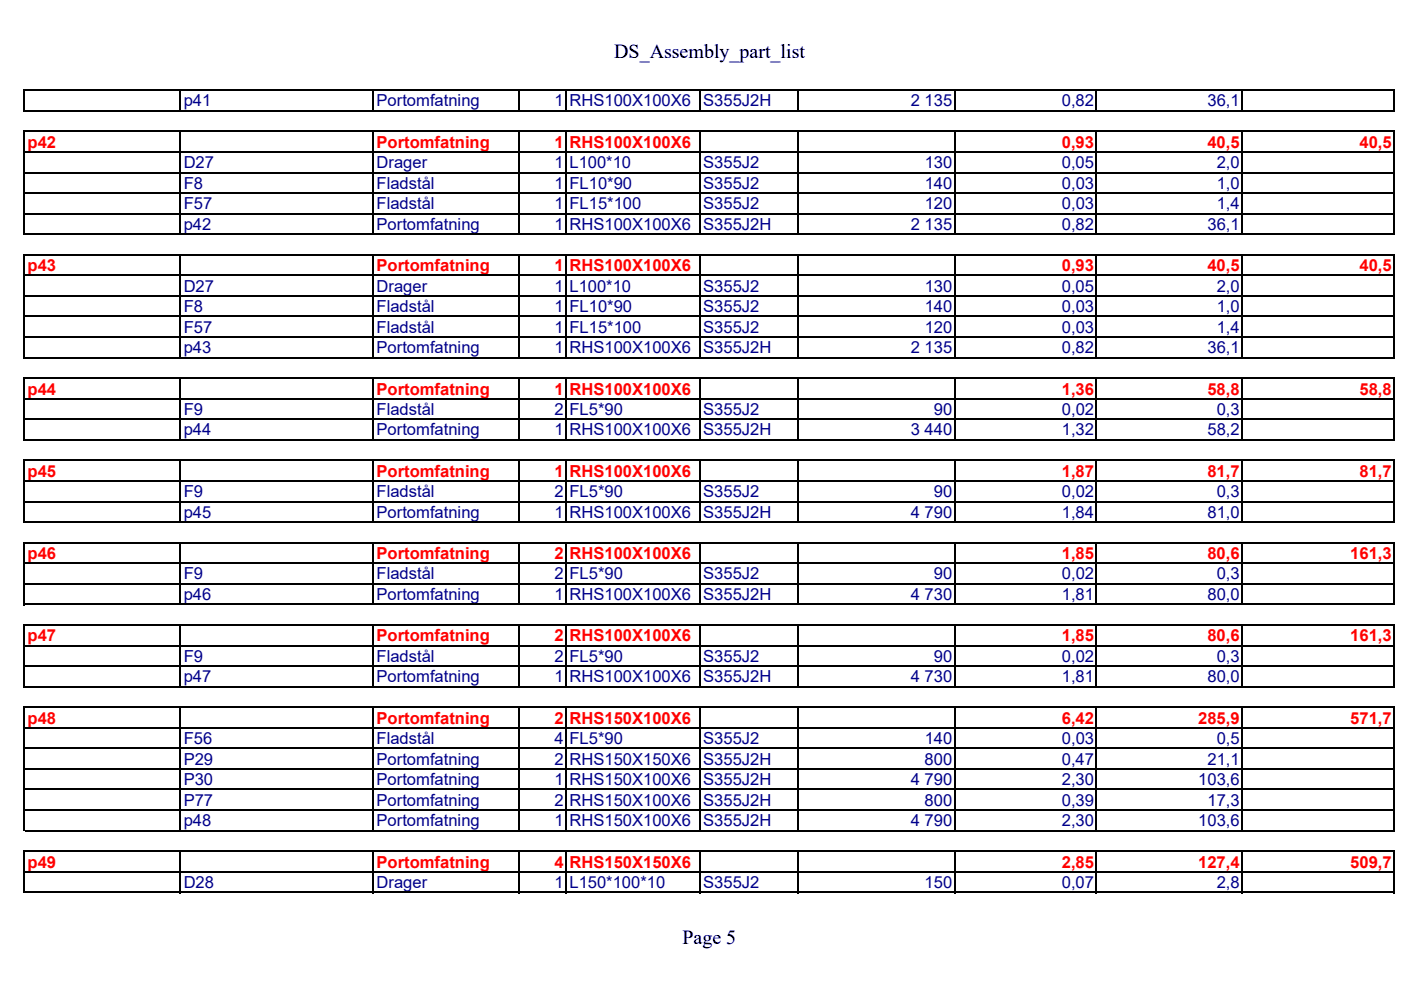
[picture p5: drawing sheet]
<svg xmlns="http://www.w3.org/2000/svg" width="297mm" height="210mm" viewBox="0 0 297 210" stroke-linecap="round" stroke-linejoin="round" font-family="sans-serif">
<defs><g id="words">
<g font-size="4.2">
<text x="130.2" y="12.3">DS_Assembly_part_list</text>
<text x="144.7" y="200.2">Page 5</text>
</g>
<g font-size="3.5" fill="#00008b">
<text x="38.9" y="22.6">p41</text>
<text x="79.8" y="22.6">Portomfatning</text>
<text x="117.5" y="22.6">1 RHS100X100X6</text>
<text x="149.1" y="22.6">S355J2H</text>
<text x="193.1" y="22.6">2 135</text>
<text x="225.1" y="22.6">0,82</text>
<text x="256" y="22.6">36,1</text>
<text x="38.9" y="35.6">D27</text>
<text x="79.8" y="35.6">Drager</text>
<text x="117.5" y="35.6">1 L100*10</text>
<text x="149.1" y="35.6">S355J2</text>
<text x="196" y="35.6">130</text>
<text x="225.1" y="35.6">0,05</text>
<text x="258" y="35.6">2,0</text>
<text x="38.9" y="40">F8</text>
<text x="79.8" y="40">Fladstål</text>
<text x="117.5" y="40">1 FL10*90</text>
<text x="149.1" y="40">S355J2</text>
<text x="196.1" y="40">140</text>
<text x="225.1" y="40">0,03</text>
<text x="258" y="40">1,0</text>
<text x="38.9" y="44.4">F57</text>
<text x="79.8" y="44.4">Fladstål</text>
<text x="117.5" y="44.4">1 FL15*100</text>
<text x="149.1" y="44.4">S355J2</text>
<text x="196" y="44.4">120</text>
<text x="225.1" y="44.4">0,03</text>
<text x="258" y="44.4">1,4</text>
<text x="38.9" y="48.7">p42</text>
<text x="79.8" y="48.7">Portomfatning</text>
<text x="117.5" y="48.7">1 RHS100X100X6</text>
<text x="149.1" y="48.7">S355J2H</text>
<text x="193.1" y="48.7">2 135</text>
<text x="225.1" y="48.7">0,82</text>
<text x="256" y="48.7">36,1</text>
<text x="38.9" y="61.8">D27</text>
<text x="79.8" y="61.8">Drager</text>
<text x="117.5" y="61.8">1 L100*10</text>
<text x="149.1" y="61.8">S355J2</text>
<text x="196" y="61.8">130</text>
<text x="225.1" y="61.8">0,05</text>
<text x="258" y="61.8">2,0</text>
<text x="38.9" y="66.2">F8</text>
<text x="38.9" y="70.5">F57</text>
<text x="79.8" y="70.5">Fladstål</text>
<text x="79.8" y="66.2">Fladstål</text>
<text x="117.5" y="70.5">1 FL15*100</text>
<text x="117.5" y="66.2">1 FL10*90</text>
<text x="149.1" y="70.5">S355J2</text>
<text x="149.1" y="66.2">S355J2</text>
<text x="196" y="70.5">120</text>
<text x="196.1" y="66.2">140</text>
<text x="225.1" y="70.5">0,03</text>
<text x="225.1" y="66.2">0,03</text>
<text x="258" y="70.5">1,4</text>
<text x="258" y="66.2">1,0</text>
<text x="38.9" y="74.9">p43</text>
<text x="79.8" y="74.9">Portomfatning</text>
<text x="117.5" y="74.9">1 RHS100X100X6</text>
<text x="149.1" y="74.9">S355J2H</text>
<text x="193.1" y="74.9">2 135</text>
<text x="225.1" y="74.9">0,82</text>
<text x="256" y="74.9">36,1</text>
<text x="38.9" y="88">F9</text>
<text x="79.8" y="88">Fladstål</text>
<text x="117.5" y="88">2 FL5*90</text>
<text x="149.1" y="88">S355J2</text>
<text x="198" y="88">90</text>
<text x="225.1" y="88">0,02</text>
<text x="258" y="88">0,3</text>
<text x="38.9" y="92.3">p44</text>
<text x="79.8" y="92.3">Portomfatning</text>
<text x="117.5" y="92.3">1 RHS100X100X6</text>
<text x="149.1" y="92.3">S355J2H</text>
<text x="193.1" y="92.3">3 440</text>
<text x="225.1" y="92.3">1,32</text>
<text x="256" y="92.3">58,2</text>
<text x="38.9" y="105.4">F9</text>
<text x="79.8" y="105.4">Fladstål</text>
<text x="117.5" y="105.4">2 FL5*90</text>
<text x="149.1" y="105.4">S355J2</text>
<text x="198" y="105.4">90</text>
<text x="225.1" y="105.4">0,02</text>
<text x="258" y="105.4">0,3</text>
<text x="38.9" y="109.8">p45</text>
<text x="79.8" y="109.8">Portomfatning</text>
<text x="117.5" y="109.8">1 RHS100X100X6</text>
<text x="149.1" y="109.8">S355J2H</text>
<text x="193.1" y="109.8">4 790</text>
<text x="225.1" y="109.8">1,84</text>
<text x="256" y="109.8">81,0</text>
<text x="38.9" y="122.9">F9</text>
<text x="79.8" y="122.9">Fladstål</text>
<text x="117.5" y="122.9">2 FL5*90</text>
<text x="149.1" y="122.9">S355J2</text>
<text x="198" y="122.9">90</text>
<text x="225.1" y="122.9">0,02</text>
<text x="258" y="122.9">0,3</text>
<text x="38.9" y="127.2">p46</text>
<text x="79.8" y="127.2">Portomfatning</text>
<text x="117.5" y="127.2">1 RHS100X100X6</text>
<text x="149.1" y="127.2">S355J2H</text>
<text x="193.1" y="127.2">4 730</text>
<text x="225.1" y="127.2">1,81</text>
<text x="256" y="127.2">80,0</text>
<text x="38.9" y="140.3">F9</text>
<text x="79.8" y="140.3">Fladstål</text>
<text x="117.5" y="140.3">2 FL5*90</text>
<text x="149.1" y="140.3">S355J2</text>
<text x="198" y="140.3">90</text>
<text x="225.1" y="140.3">0,02</text>
<text x="258" y="140.3">0,3</text>
<text x="38.9" y="144.7">p47</text>
<text x="79.8" y="144.7">Portomfatning</text>
<text x="117.5" y="144.7">1 RHS100X100X6</text>
<text x="149.1" y="144.7">S355J2H</text>
<text x="193.1" y="144.7">4 730</text>
<text x="225.1" y="144.7">1,81</text>
<text x="256" y="144.7">80,0</text>
<text x="38.9" y="157.7">F56</text>
<text x="79.8" y="157.7">Fladstål</text>
<text x="117.5" y="157.7">4 FL5*90</text>
<text x="149.1" y="157.7">S355J2</text>
<text x="196.1" y="157.7">140</text>
<text x="225.1" y="157.7">0,03</text>
<text x="258" y="157.7">0,5</text>
<text x="38.9" y="162.1">P29</text>
<text x="38.9" y="166.5">P30</text>
<text x="79.8" y="162.1">Portomfatning</text>
<text x="79.8" y="166.5">Portomfatning</text>
<text x="117.5" y="162.1">2 RHS150X150X6</text>
<text x="117.5" y="166.5">1 RHS150X100X6</text>
<text x="149.1" y="162.1">S355J2H</text>
<text x="149.1" y="166.5">S355J2H</text>
<text x="193.1" y="166.5">4 790</text>
<text x="196" y="162.1">800</text>
<text x="225.1" y="166.5">2,30</text>
<text x="225.1" y="162.1">0,47</text>
<text x="254" y="166.5">103,6</text>
<text x="256" y="162.1">21,1</text>
<text x="38.9" y="170.8">P77</text>
<text x="79.8" y="170.8">Portomfatning</text>
<text x="117.5" y="170.8">2 RHS150X100X6</text>
<text x="149.1" y="170.8">S355J2H</text>
<text x="196" y="170.8">800</text>
<text x="225.1" y="170.8">0,39</text>
<text x="256" y="170.8">17,3</text>
<text x="38.9" y="175.2">p48</text>
<text x="79.8" y="175.2">Portomfatning</text>
<text x="117.5" y="175.2">1 RHS150X100X6</text>
<text x="149.1" y="175.2">S355J2H</text>
<text x="193.1" y="175.2">4 790</text>
<text x="225.1" y="175.2">2,30</text>
<text x="254" y="175.2">103,6</text>
<text x="38.9" y="188.3">D28</text>
<text x="79.8" y="188.3">Drager</text>
<text x="117.5" y="188.3">1 L150*100*10</text>
<text x="149.1" y="188.3">S355J2</text>
<text x="196" y="188.3">150</text>
<text x="225.1" y="188.3">0,07</text>
<text x="258" y="188.3">2,8</text>
</g>
<g font-size="3.5" fill="#f00">
<text x="5.8" y="31.3">p42</text>
<text x="79.8" y="31.3">Portomfatning</text>
<text x="117.5" y="31.3">1</text>
<text x="120.7" y="31.3">RHS100X100X6</text>
<text x="225.1" y="31.3">0,93</text>
<text x="256" y="31.3">40,5</text>
<text x="288.2" y="31.3">40,5</text>
<text x="5.8" y="57.5">p43</text>
<text x="79.8" y="57.5">Portomfatning</text>
<text x="117.5" y="57.5">1</text>
<text x="120.7" y="57.5">RHS100X100X6</text>
<text x="225.1" y="57.5">0,93</text>
<text x="256" y="57.5">40,5</text>
<text x="288.2" y="57.5">40,5</text>
<text x="5.8" y="83.7">p44</text>
<text x="79.8" y="83.7">Portomfatning</text>
<text x="117.5" y="83.7">1</text>
<text x="120.7" y="83.7">RHS100X100X6</text>
<text x="225.1" y="83.7">1,36</text>
<text x="256" y="83.7">58,8</text>
<text x="288.2" y="83.7">58,8</text>
<text x="5.8" y="101.1">p45</text>
<text x="79.8" y="101.1">Portomfatning</text>
<text x="117.5" y="101.1">1</text>
<text x="120.7" y="101.1">RHS100X100X6</text>
<text x="225.1" y="101.1">1,87</text>
<text x="256" y="101.1">81,7</text>
<text x="288.2" y="101.1">81,7</text>
<text x="5.8" y="118.5">p46</text>
<text x="79.8" y="118.5">Portomfatning</text>
<text x="117.5" y="118.5">2</text>
<text x="120.7" y="118.5">RHS100X100X6</text>
<text x="225.1" y="118.5">1,85</text>
<text x="256" y="118.5">80,6</text>
<text x="286.3" y="118.5">161,3</text>
<text x="5.8" y="136">p47</text>
<text x="79.8" y="136">Portomfatning</text>
<text x="117.5" y="136">2</text>
<text x="120.7" y="136">RHS100X100X6</text>
<text x="225.1" y="136">1,85</text>
<text x="256" y="136">80,6</text>
<text x="286.3" y="136">161,3</text>
<text x="5.8" y="153.4">p48</text>
<text x="79.8" y="153.4">Portomfatning</text>
<text x="117.5" y="153.4">2</text>
<text x="120.7" y="153.4">RHS150X100X6</text>
<text x="225.1" y="153.4">6,42</text>
<text x="254" y="153.4">285,9</text>
<text x="286.3" y="153.4">571,7</text>
<text x="5.8" y="183.9">p49</text>
<text x="79.8" y="183.9">Portomfatning</text>
<text x="117.5" y="183.9">4</text>
<text x="120.7" y="183.9">RHS150X150X6</text>
<text x="225.1" y="183.9">2,85</text>
<text x="254" y="183.9">127,4</text>
<text x="286.3" y="183.9">509,7</text>
</g>
</g></defs>
<g fill="none" stroke="#000" stroke-width=".34">
<path d="M5.2 19v4.7M5.3 19.1h290.4M38.3 19.3v4.4M79.2 19.3v4.4M110 19.3v4.4M120.1 19.3v4.4M148.4 19.3v4.4M169.3 19.3v4.4M202.4 19.3v4.4M232.5 19.3v4.4M263.3 19.3v4.4M295.6 19.3v4.4"/>
<path d="M5.2 27.7v22.1M5.3 23.5h290.4M5.3 27.9h290.4M5.3 32.2h290.4M5.3 36.6h290.4M38.3 28v21.8M79.2 28v21.8M110 28v21.8M120.1 28v21.8M148.4 28v21.8M169.3 28v21.8M202.4 28v21.8"/>
<path d="M232.5 28v21.8M263.3 28v21.8M295.6 28v21.8M5.2 53.8v22.2M5.3 40.9h290.4M5.3 45.3h290.4M5.3 49.7h290.4M5.3 54h290.4M5.3 58.4h290.4M38.3 54.2v21.8M79.2 54.2v21.8M110 54.2v21.8"/>
<path d="M120.1 54.2v21.8M148.4 54.2v21.8M169.3 54.2v21.8M202.4 54.2v21.8M232.5 54.2v21.8M263.3 54.2v21.8M295.6 54.2v21.8M5.3 62.7h290.4M5.3 67.1h290.4M5.3 71.5h290.4M5.3 75.8h290.4M5.2 80v13.4"/>
<path d="M5.2 97.5v13.4M5.3 80.2h290.4M5.3 84.5h290.4M5.3 88.9h290.4M5.3 93.3h290.4M5.3 97.6h290.4M38.3 80.3v13.1M38.3 97.8v13.1M79.2 80.3v13.1M79.2 97.8v13.1M110 80.3v13.1M110 97.8v13.1"/>
<path d="M120.1 80.3v13.1M120.1 97.8v13.1M148.4 80.3v13.1M148.4 97.8v13.1M169.3 80.3v13.1M169.3 97.8v13.1M202.4 80.3v13.1M202.4 97.8v13.1M232.5 80.3v13.1M232.5 97.8v13.1M263.3 80.3v13.1M263.3 97.8v13.1"/>
<path d="M295.6 80.3v13.1M295.6 97.8v13.1M5.2 114.9v13.4M5.3 102h290.4M5.3 106.3h290.4M5.3 110.7h290.4M5.3 115.1h290.4M5.3 119.4h290.4M38.3 115.2v13.1M79.2 115.2v13.1M110 115.2v13.1M120.1 115.2v13.1"/>
<path d="M148.4 115.2v13.1M169.3 115.2v13.1M202.4 115.2v13.1M232.5 115.2v13.1M263.3 115.2v13.1M295.6 115.2v13.1M5.2 132.3v13.5M5.3 123.8h290.4M5.3 128.1h290.4M5.3 132.5h290.4M5.3 136.9h290.4M38.3 132.7v13.1"/>
<path d="M79.2 132.7v13.1M110 132.7v13.1M120.1 132.7v13.1M148.4 132.7v13.1M169.3 132.7v13.1M202.4 132.7v13.1M232.5 132.7v13.1M263.3 132.7v13.1M295.6 132.7v13.1M5.2 149.8v26.5M5.3 141.2h290.4M5.3 145.6h290.4"/>
<path d="M5.3 149.9h290.4M5.3 154.3h290.4M5.3 158.7h290.4M38.3 150.1v26.2M79.2 150.1v26.2M110 150.1v26.2M120.1 150.1v26.2M148.4 150.1v26.2M169.3 150.1v26.2M202.4 150.1v26.2M232.5 150.1v26.2M263.3 150.1v26.2"/>
<path d="M295.6 150.1v26.2M5.3 163h290.4M5.3 167.4h290.4M5.3 171.7h290.4M5.3 176.1h290.4M5.2 180.3v9.1M5.3 180.5h290.4M5.3 184.8h290.4M5.3 189.2h290.4M38.3 180.6v8.8M79.2 180.6v8.8M110 180.6v8.8"/>
<path d="M120.1 180.6v8.8M148.4 180.6v8.8M169.3 180.6v8.8M202.4 180.6v8.8M232.5 180.6v8.8M263.3 180.6v8.8M295.6 180.6v8.8"/>
</g>
<use href="#words"/>
</svg>
